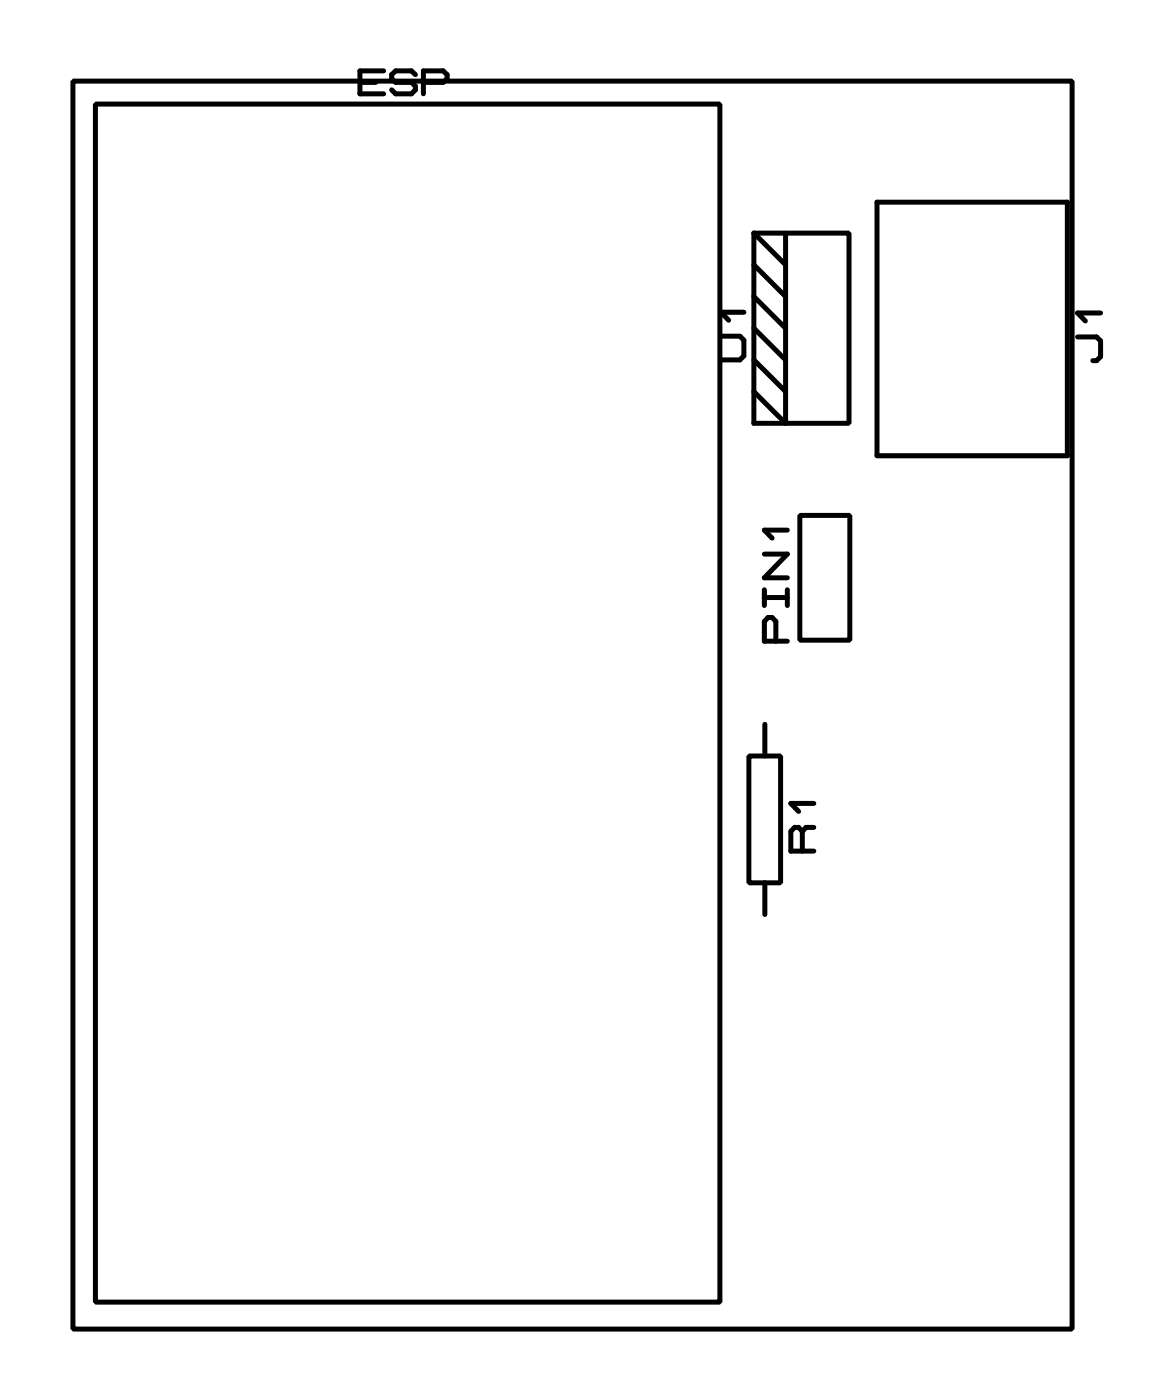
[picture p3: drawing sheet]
<svg xmlns="http://www.w3.org/2000/svg" width="47mm" height="56mm" viewBox="0 0 47 56" stroke-linecap="round" stroke-linejoin="round" font-family="sans-serif">
<g fill="none" stroke="#000" stroke-width=".2">
<path d="M2.9 3.2h40v50h-40zM3.8 4.2h25v48h-25zM14.4 3.3h.6M15.4 2.8h-1v1h1M16.6 3l-.1-.2h-.7l-.1 .2v.1l.1 .2h.7l.1 .1v.2l-.1 .2h-.7l-.1-.2M16.9 3.3h.8l.2-.2v-.1l-.2-.2h-.8v1M28.9 13.5h.7l.2 .1v.7l-.2 .1h-.7M29.8 12.5h-.9l.3 .3M30.2 9.3v7.7h1.2l-1.2-1.3M30.2 9.3h1.2M30.2 14.4l1.2 1.3M30.2 13.1l1.2 1.3"/>
<path d="M30.2 11.9l1.2 1.2M30.2 10.6l1.2 1.3M30.2 9.3l1.2 1.3M31.4 9.3h2.6v7.7h-2.6zM35.1 8.1h7.6v10.2h-7.6zM43.1 13.5h.8l.2 .2v.6l-.2 .1h-.2M44.1 12.5h-1l.3 .4M30 30.3h1.2v5.1h-1.2zM30.6 23.6v.7M30.6 23.9h.9M30.6 22.2h.9l-.9 .9h.9M30.6 29v1.3"/>
<path d="M30.6 35.4v1.2M31.1 25.7v-.8l-.2-.2h-.2l-.1 .2v.8h.9M31.5 23.6v.7M31.5 21.2h-.9l.3 .4M32 20.6h2v5h-2zM32.1 33.3l-.1-.2h-.2l-.1 .2v.8h.9M32.1 33.3v.8M32.6 33.1h-.3l-.2 .2M32.6 32.2h-.9l.3 .3"/>
</g>
</svg>
